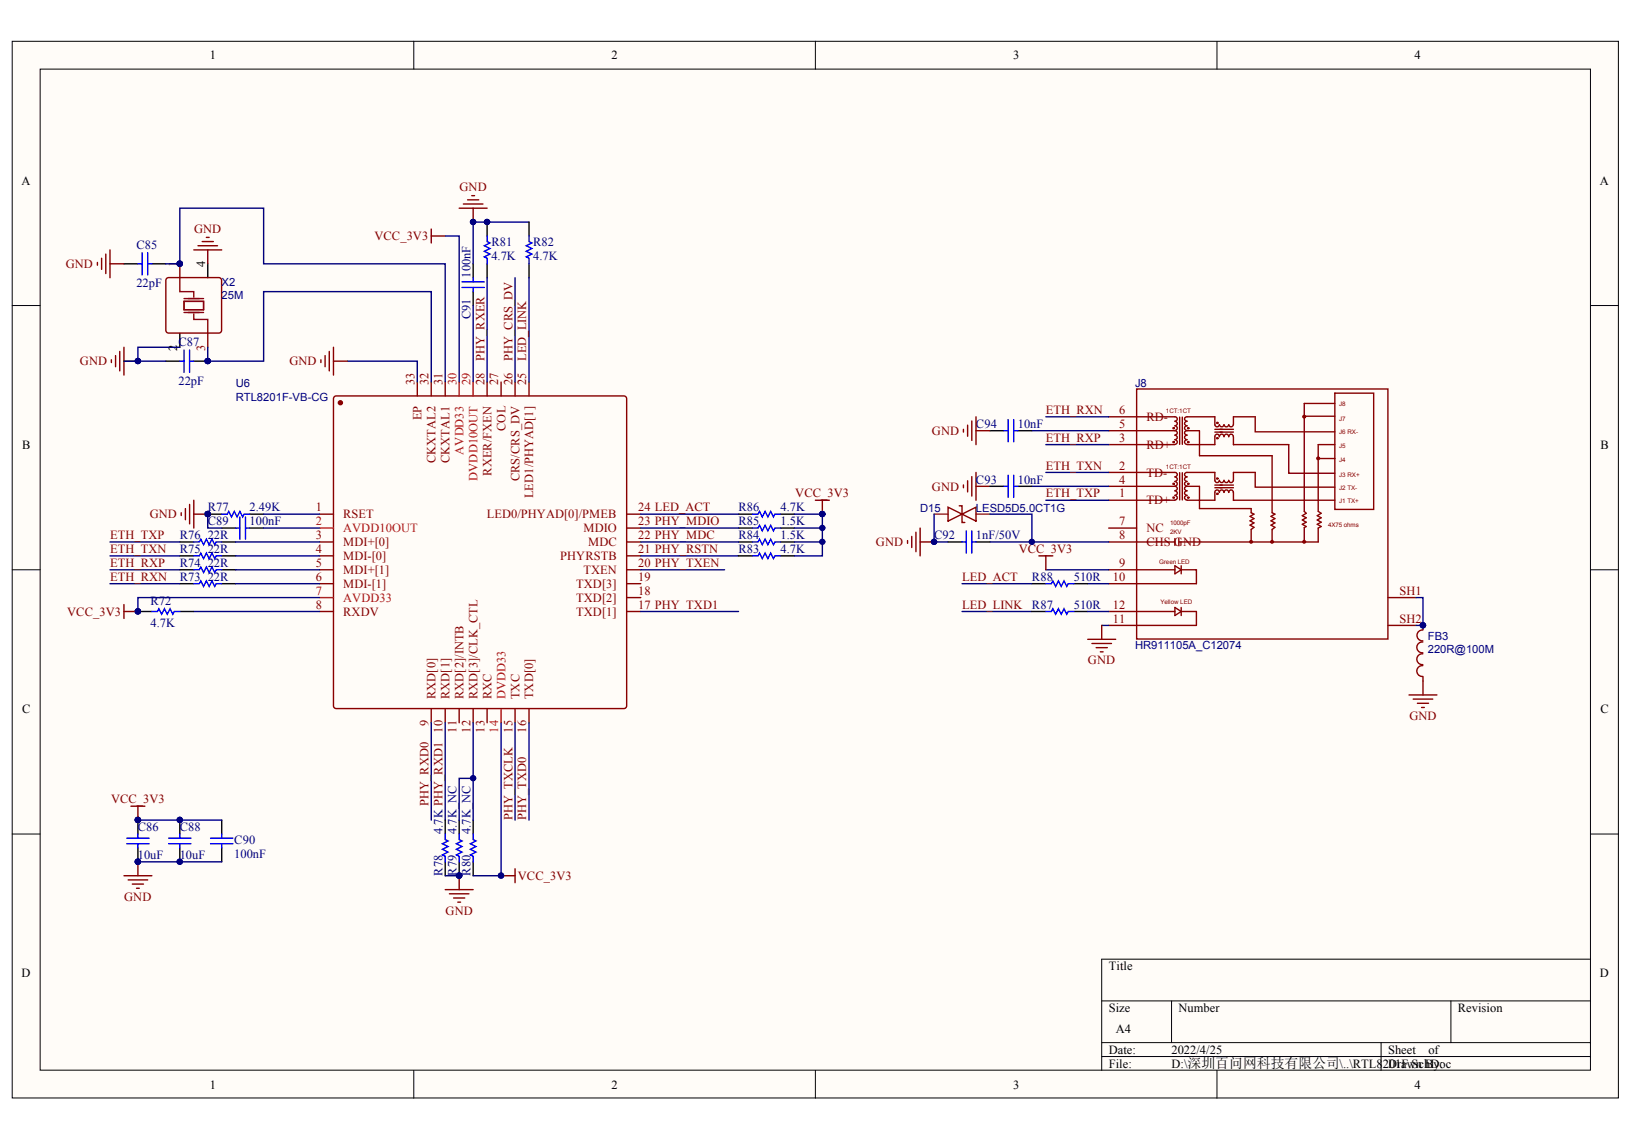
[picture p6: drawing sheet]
<svg xmlns="http://www.w3.org/2000/svg" width="288mm" height="202mm" viewBox="0 0 288 202" stroke-linecap="round" stroke-linejoin="round" font-family="sans-serif">
<defs><g id="words">
<g font-size="2.2">
<text x="37" y="10.5">1</text>
<text x="107.8" y="10.5">2</text>
<text x="178.6" y="10.5">3</text>
<text x="249.4" y="10.5">4</text>
<text x="3.8" y="32.5">A</text>
<text x="282" y="32.5">A</text>
<text x="36.2" y="47" transform="rotate(-90 36.2 47)">4</text>
<text x="31.2" y="61.8" transform="rotate(-90 31.2 61.8)">2</text>
<text x="3.9" y="79.1">B</text>
<text x="282.1" y="79.1">B</text>
<text x="3.9" y="125.7">C</text>
<text x="282.1" y="125.7">C</text>
<text x="3.8" y="172.3">D</text>
<text x="195.5" y="171">Title</text>
<text x="282" y="172.3">D</text>
<text x="195.5" y="178.4">Size</text>
<text x="207.7" y="178.4">Number</text>
<text x="257" y="178.4">Revision</text>
<text x="195.5" y="185.7">Date:</text>
<text x="196.7" y="182">A4</text>
<text x="206.5" y="185.7">2022/4/25</text>
<text x="244.7" y="185.7">Sheet</text>
<text x="251.8" y="185.7">of</text>
<text x="37" y="191.9">1</text>
<text x="107.8" y="191.9">2</text>
<text x="178.6" y="191.9">3</text>
<text x="195.5" y="188.2">File:</text>
<text x="206.5" y="188.2">D:\深圳百问网科技有限公司\..\RTL8201F.SchDoc</text>
<text x="244.7" y="188.2">Drawn By:</text>
<text x="249.4" y="191.9">4</text>
</g>
<g font-size="2.2" fill="#800000">
<text x="81" y="33.7">GND</text>
<text x="34.2" y="41.1">GND</text>
<text x="11.6" y="47.2">GND</text>
<text x="66" y="42.3">VCC_3V3</text>
<text x="14.1" y="64.4">GND</text>
<text x="51" y="64.4">GND</text>
<text x="85.4" y="63.6" transform="rotate(-90 85.4 63.6)">PHY_RXER</text>
<text x="90.3" y="63.6" transform="rotate(-90 90.3 63.6)">PHY_CRS_DV</text>
<text x="92.8" y="63.6" transform="rotate(-90 92.8 63.6)">LED_LINK</text>
<text x="164.3" y="76.7">GND</text>
<text x="184.4" y="77.9">ETH_RXP</text>
<text x="184.4" y="73">ETH_RXN</text>
<text x="184.4" y="82.8">ETH_TXN</text>
<text x="140.2" y="87.7">VCC_3V3</text>
<text x="164.3" y="86.5">GND</text>
<text x="184.4" y="87.7">ETH_TXP</text>
<text x="19.4" y="95.1">ETH_TXP</text>
<text x="26.4" y="91.3">GND</text>
<text x="19.4" y="97.5">ETH_TXN</text>
<text x="19.4" y="99.9">ETH_RXP</text>
<text x="154.4" y="96.3">GND</text>
<text x="179.6" y="97.5">VCC_3V3</text>
<text x="19.4" y="102.4">ETH_RXN</text>
<text x="169.6" y="107.3">LED_LINK</text>
<text x="169.6" y="102.4">LED_ACT</text>
<text x="11.9" y="108.5">VCC_3V3</text>
<text x="191.8" y="117.1">GND</text>
<text x="248.4" y="126.9">GND</text>
<text x="19.6" y="141.6">VCC_3V3</text>
<text x="75.6" y="142.1" transform="rotate(-90 75.6 142.1)">PHY_RXD0</text>
<text x="90.3" y="144.5" transform="rotate(-90 90.3 144.5)">PHY_TXCLK</text>
<text x="92.8" y="144.5" transform="rotate(-90 92.8 144.5)">PHY_TXD0</text>
<text x="91.3" y="155.1">VCC_3V3</text>
<text x="21.9" y="158.8">GND</text>
<text x="78.6" y="161.2">GND</text>
</g>
<g font-size="2.2" fill="#000080">
<text x="24" y="43.8">C85</text>
<text x="86.6" y="45.8">4.7K</text>
<text x="86.6" y="43.3">R81</text>
<text x="94" y="45.8">4.7K</text>
<text x="94" y="43.3">R82</text>
<text x="24" y="50.7">22pF</text>
<text x="82.9" y="49" transform="rotate(-90 82.9 49)">100nF</text>
<text x="82.9" y="56.3" transform="rotate(-90 82.9 56.3)">C91</text>
<text x="31.5" y="61">C87</text>
<text x="31.5" y="67.8">22pF</text>
<text x="172" y="75.4">C94</text>
<text x="179.4" y="75.4">10nF</text>
<text x="172" y="85.2">C93</text>
<text x="179.4" y="85.2">10nF</text>
<text x="31.7" y="95.1">R76</text>
<text x="36.6" y="90.1">R77</text>
<text x="36.6" y="92.6">C89</text>
<text x="36.6" y="95.1">22R</text>
<text x="44" y="90.1">2.49K</text>
<text x="44" y="92.6">100nF</text>
<text x="130.2" y="90.1">R86</text>
<text x="130.2" y="92.6">R85</text>
<text x="130.2" y="95.1">R84</text>
<text x="137.6" y="90.1">4.7K</text>
<text x="137.6" y="92.6">1.5K</text>
<text x="137.6" y="95.1">1.5K</text>
<text x="164.7" y="95.1">C92</text>
<text x="172" y="95.1">1nF/50V</text>
<text x="31.7" y="97.5">R75</text>
<text x="31.7" y="99.9">R74</text>
<text x="36.6" y="97.5">22R</text>
<text x="36.6" y="99.9">22R</text>
<text x="130.2" y="97.5">R83</text>
<text x="137.6" y="97.5">4.7K</text>
<text x="26.5" y="106.6">R72</text>
<text x="31.7" y="102.4">R73</text>
<text x="36.6" y="102.4">22R</text>
<text x="181.9" y="107.3">R87</text>
<text x="181.9" y="102.4">R88</text>
<text x="189.3" y="107.3">510R</text>
<text x="189.3" y="102.4">510R</text>
<text x="26.5" y="110.5">4.7K</text>
<text x="24.3" y="146.5">C86</text>
<text x="31.7" y="146.5">C88</text>
<text x="41.3" y="148.7">C90</text>
<text x="78" y="147" transform="rotate(-90 78 147)">4.7K PHY_RXD1</text>
<text x="80.5" y="147" transform="rotate(-90 80.5 147)">4.7K_NC</text>
<text x="82.9" y="147" transform="rotate(-90 82.9 147)">4.7K_NC</text>
<text x="24.3" y="151.4">10uF</text>
<text x="31.7" y="151.4">10uF</text>
<text x="41.3" y="151.2">100nF</text>
<text x="78" y="154.3" transform="rotate(-90 78 154.3)">R78</text>
<text x="80.5" y="154.3" transform="rotate(-90 80.5 154.3)">R79</text>
<text x="82.9" y="154.3" transform="rotate(-90 82.9 154.3)">R80</text>
</g>
<g font-size="2.2" fill="#800">
<text x="31.2" y="47" transform="rotate(-90 31.2 47)">1</text>
<text x="36.2" y="61.8" transform="rotate(-90 36.2 61.8)">3</text>
<text x="73.1" y="67.8" transform="rotate(-90 73.1 67.8)">33</text>
<text x="75.6" y="67.8" transform="rotate(-90 75.6 67.8)">32</text>
<text x="78" y="67.8" transform="rotate(-90 78 67.8)">31</text>
<text x="85.4" y="67.8" transform="rotate(-90 85.4 67.8)">28</text>
<text x="87.8" y="67.8" transform="rotate(-90 87.8 67.8)">27</text>
<text x="90.3" y="67.8" transform="rotate(-90 90.3 67.8)">26</text>
<text x="92.8" y="67.8" transform="rotate(-90 92.8 67.8)">25</text>
<text x="74.3" y="74.1" transform="rotate(-90 74.3 74.1)">EP</text>
<text x="89.1" y="76" transform="rotate(-90 89.1 76)">COL</text>
<text x="197.3" y="73">6</text>
<text x="197.3" y="75.4">5</text>
<text x="197.3" y="77.9">3</text>
<text x="202.1" y="74.2">RD-</text>
<text x="76.8" y="81.6" transform="rotate(-90 76.8 81.6)">CKXTAL2</text>
<text x="79.2" y="81.6" transform="rotate(-90 79.2 81.6)">CKXTAL1</text>
<text x="86.6" y="83.8" transform="rotate(-90 86.6 83.8)">RXER/FXEN</text>
<text x="197.3" y="82.8">2</text>
<text x="202.1" y="79.1">RD+</text>
<text x="91.5" y="84.8" transform="rotate(-90 91.5 84.8)">CRS/CRS_DV</text>
<text x="94" y="87.8" transform="rotate(-90 94 87.8)">LED1/PHYAD[1]</text>
<text x="197.3" y="87.7">1</text>
<text x="197.3" y="85.2">4</text>
<text x="202.1" y="88.9">TD+</text>
<text x="202.1" y="84">TD-</text>
<text x="55.7" y="90.1">1</text>
<text x="55.7" y="95.1">3</text>
<text x="60.5" y="91.3">RSET</text>
<text x="85.8" y="91.3">LED0/PHYAD[0]/PMEB</text>
<text x="102.9" y="93.8">MDIO</text>
<text x="112.5" y="95.1">22 PHY_MDC</text>
<text x="112.5" y="92.6">23 PHY_MDIO</text>
<text x="112.5" y="90.1">24 LED_ACT</text>
<text x="197.3" y="92.6">7</text>
<text x="197.3" y="95.1">8</text>
<text x="202.1" y="93.8">NC</text>
<text x="55.7" y="97.5">4</text>
<text x="55.7" y="99.9">5</text>
<text x="60.5" y="96.3">MDI+[0]</text>
<text x="60.5" y="98.7">MDI-[0]</text>
<text x="60.5" y="101.2">MDI+[1]</text>
<text x="98.8" y="98.7">PHYRSTB</text>
<text x="102.9" y="101.2">TXEN</text>
<text x="103.7" y="96.3">MDC</text>
<text x="112.5" y="99.9">20 PHY_TXEN</text>
<text x="112.5" y="97.5">21 PHY_RSTN</text>
<text x="197.3" y="99.9">9</text>
<text x="202.1" y="96.3">CHS GND</text>
<text x="55.7" y="102.4">6</text>
<text x="55.7" y="107.3">8</text>
<text x="60.5" y="103.6">MDI-[1]</text>
<text x="101.6" y="106.1">TXD[2]</text>
<text x="101.6" y="103.6">TXD[3]</text>
<text x="112.5" y="107.3">17 PHY_TXD1</text>
<text x="112.5" y="104.8">18</text>
<text x="112.5" y="102.4">19</text>
<text x="196.2" y="102.4">10</text>
<text x="196.2" y="107.3">12</text>
<text x="246.7" y="104.8">SH1</text>
<text x="60.5" y="108.5">RXDV</text>
<text x="101.6" y="108.5">TXD[1]</text>
<text x="196.2" y="109.7">11</text>
<text x="246.7" y="109.7">SH2</text>
<text x="76.8" y="123.2" transform="rotate(-90 76.8 123.2)">RXD[0]</text>
<text x="79.2" y="123.2" transform="rotate(-90 79.2 123.2)">RXD[1]</text>
<text x="81.7" y="123.2" transform="rotate(-90 81.7 123.2)">RXD[2]/INTB</text>
<text x="84.2" y="123.2" transform="rotate(-90 84.2 123.2)">RXD[3]/CLK_CTL</text>
<text x="86.6" y="123.2" transform="rotate(-90 86.6 123.2)">RXC</text>
<text x="91.5" y="123.2" transform="rotate(-90 91.5 123.2)">TXC</text>
<text x="94" y="123.2" transform="rotate(-90 94 123.2)">TXD[0]</text>
<text x="75.6" y="128" transform="rotate(-90 75.6 128)">9</text>
<text x="78" y="129.1" transform="rotate(-90 78 129.1)">10</text>
<text x="80.5" y="129.1" transform="rotate(-90 80.5 129.1)">11</text>
<text x="82.9" y="129.1" transform="rotate(-90 82.9 129.1)">12</text>
<text x="85.4" y="129.1" transform="rotate(-90 85.4 129.1)">13</text>
<text x="90.3" y="129.1" transform="rotate(-90 90.3 129.1)">15</text>
<text x="92.8" y="129.1" transform="rotate(-90 92.8 129.1)">16</text>
</g>
<g font-size="2.2" fill="#f00">
<text x="80.5" y="67.8" transform="rotate(-90 80.5 67.8)">30</text>
<text x="82.9" y="67.8" transform="rotate(-90 82.9 67.8)">29</text>
<text x="81.7" y="80.1" transform="rotate(-90 81.7 80.1)">AVDD33</text>
<text x="84.2" y="84.7" transform="rotate(-90 84.2 84.7)">DVDD10OUT</text>
<text x="55.7" y="92.6">2</text>
<text x="60.5" y="93.8">AVDD10OUT</text>
<text x="55.7" y="104.8">7</text>
<text x="60.5" y="106.1">AVDD33</text>
<text x="89.1" y="123.2" transform="rotate(-90 89.1 123.2)">DVDD33</text>
<text x="87.8" y="129.1" transform="rotate(-90 87.8 129.1)">14</text>
</g>
<g font-size="2" fill="#000080">
<text x="39.1" y="50.5">X2</text>
<text x="39.1" y="52.7">25M</text>
<text x="41.6" y="68.2">U6</text>
<text x="41.6" y="70.6">RTL8201F-VB-CG</text>
<text x="200.1" y="68.2">J8</text>
<text x="162.2" y="90.2">D15</text>
<text x="172" y="90.2">LESD5D5.0CT1G</text>
<text x="251.7" y="112.8">FB3</text>
<text x="200.1" y="114.4">HR911105A_C12074</text>
<text x="251.7" y="115">220R@100M</text>
</g>
<g font-size="1.1" fill="#800">
<text x="236.1" y="71.6">J8</text>
<text x="205.5" y="72.9">1CT:1CT</text>
<text x="236.1" y="74.1">J7</text>
<text x="236.1" y="76.5">J6 RX-</text>
<text x="205.5" y="82.7">1CT:1CT</text>
<text x="236.1" y="79">J5</text>
<text x="236.1" y="81.5">J4</text>
<text x="236.1" y="84.1">J3 RX+</text>
<text x="236.1" y="86.4">J2 TX-</text>
<text x="236.1" y="88.6">J1 TX+</text>
<text x="206.3" y="92.5">1000pF</text>
<text x="206.3" y="94.2">2KV</text>
<text x="234.1" y="92.9">4X75 ohms</text>
<text x="204.3" y="99.3">Green LED</text>
<text x="204.6" y="106.4">Yellow LED</text>
</g>
</g></defs>
<g fill="#fffcf8" stroke="#000" stroke-width=".18">
<path d="M2.2 7.3h283.1v186.2h-283.1z"/>
<path d="M7.1 12.2h273.3v176.4h-273.3z"/>
</g>
<g fill="none" stroke="#000" stroke-width=".18">
<path d="M72.9 7.3v4.9M143.7 7.3v4.9M214.5 7.3v4.9M2.2 53.8h4.9M280.4 53.8h4.9M2.2 100.4h4.9M280.4 100.4h4.9M2.2 147h4.9M280.4 147h4.9M194.2 176.4h86.2M206.5 176.4v7.3M255.8 176.4v7.3"/>
<path d="M280.4 169h-86.2v19.6M72.9 188.6v5M143.7 188.6v5M194.2 183.7h86.2M194.2 186.2h86.2M214.5 188.6v5M243.5 183.7v4.9"/>
</g>
<g fill="none" stroke="#800" stroke-width=".25">
<path d="M29.3 49.2l.4-.3 9.1 .1 .3 .4-.1 9.1-.4 .2-9.1-.1-.3-.4zM31.7 46.5v2.4M36.6 58.7v2.5M58.9 70l.4-.2h50.7l.4 .2 .1 54.4-.3 .4-50.9 .1-.4-.3zM73.6 67.3v2.5M76 67.3v2.5M78.5 67.3v2.5M85.9 67.3v2.5M88.3 67.3v2.5M90.8 67.3v2.5M93.3 67.3v2.5M195.4 73.5h11.7a.38 .38 0 0 1 .4 .3 .38 .38 0 0 1-.4 .4"/>
<path d="M195.4 75.9h11.7a.38 .38 0 0 1 .4 .4 .38 .38 0 0 1-.4 .4M195.4 78.4h11.7M200.4 68.6h44.3v44h-44.3zM207.1 75a.4 .4 0 0 1 .4 .5 .4 .4 0 0 1-.4 .4M207.1 77.5a.4 .4 0 0 1 .4 .4 .4 .4 0 0 1-.4 .4M207.1 74.3a.38 .38 0 0 1 .4 .3 .38 .38 0 0 1-.4 .4M207.1 76.7a.38 .38 0 0 1 .4 .4 .38 .38 0 0 1-.4 .4M208 73.5v4.8M208.4 73.5v4.8M209.2 74.2a.38 .38 0 0 1-.4-.4 .38 .38 0 0 1 .5-.3h4.9v1.3a.39 .39 0 0 0 .3 .4 .39 .39 0 0 0 .4-.3M209.3 74.3a.38 .38 0 0 0-.5 .3 .38 .38 0 0 0 .4 .4M209.3 76.7a.38 .38 0 0 0-.5 .4 .38 .38 0 0 0 .4 .4"/>
<path d="M209.3 75.1a.4 .4 0 0 0-.5 .3 .4 .4 0 0 0 .4 .5M209.3 77.5a.4 .4 0 0 0-.5 .4 .4 .4 0 0 0 .4 .4M211.4 75.9h-2.1a.38 .38 0 0 0-.5 .4 .38 .38 0 0 0 .4 .4M211.4 75.9v4.4h12.9v10.1l.4 .2-.6 .4 .6 .4-.6 .4 .6 .4-.6 .3 .6 .4-.4 .4v2.2M214.2 76.2h3.2M214.2 75.7h3.2M214.9 77a.39 .39 0 0 0-.4-.5 .39 .39 0 0 0-.3 .5v1.4h-4.9M217.4 77a.39 .39 0 0 0-.4-.5 .39 .39 0 0 0-.4 .5 .42 .42 0 0 0-.4-.5 .42 .42 0 0 0-.4 .5 .41 .41 0 0 0-.4-.5 .41 .41 0 0 0-.4 .5M217.4 74.9a.39 .39 0 0 1-.4 .3 .39 .39 0 0 1-.4-.3 .42 .42 0 0 1-.4 .3 .42 .42 0 0 1-.4-.3 .41 .41 0 0 1-.4 .3 .41 .41 0 0 1-.4-.3M217.4 74.8v-1.3h3.9v2.6h14M217.4 78.4h9.8v5h8.1M217.4 77l.1 1.4"/>
<path d="M229.9 73.4h5.4M235.3 69.3h6.9v20.5h-6.9zM235.3 78.4h-2.9v11.7l.5 .4-.7 .4 .7 .3-.7 .4 .7 .4-.7 .4 .7 .4-.5 .3v2.4h-24.6M235.3 71.1h-5.4v19l.4 .4-.7 .4 .7 .3-.7 .4 .7 .4-.7 .4 .7 .4-.4 .2v2.5M56.3 90.6h2.5M56.3 95.5h2.5M56.3 98h2.5M110.5 90.6h2.5M110.5 95.5h2.5M110.5 98h2.5M110.5 93.1h2.5M167.1 89.4l2.5 1.2-2.5 1.2z"/>
<path d="M169.1 89.1h.5v3h.5M169.6 90.6l2.5-1.2v2.4zM195.4 83.3h11.7a.38 .38 0 0 1 .4 .3 .38 .38 0 0 1-.4 .4M195.4 85.7h11.7a.38 .38 0 0 1 .4 .4 .38 .38 0 0 1-.4 .4M195.4 95.5h11.7M195.4 93.1h5M195.4 88.2h11.7M207.1 94.9v1.2M207.1 99.7l1.1 .7-1.1 .7zM207.1 84.9a.39 .39 0 0 1 .4 .4 .39 .39 0 0 1-.4 .4M207.1 87.3a.39 .39 0 0 1 .4 .4 .39 .39 0 0 1-.4 .4M207.1 84.1a.38 .38 0 0 1 .4 .3 .38 .38 0 0 1-.4 .4"/>
<path d="M207.1 86.5a.38 .38 0 0 1 .4 .4 .38 .38 0 0 1-.4 .4M207.8 94.9v1.2M208 83.3v4.8M208.2 99.7v1.4M208.4 83.3v4.8M209.2 84a.38 .38 0 0 1-.4-.4 .38 .38 0 0 1 .5-.3h4.9v1.4a.39 .39 0 0 0 .3 .3 .39 .39 0 0 0 .4-.3M209.3 84.1a.38 .38 0 0 0-.5 .3 .38 .38 0 0 0 .4 .4M209.3 84.9a.39 .39 0 0 0-.5 .4 .39 .39 0 0 0 .4 .4M209.3 86.5a.38 .38 0 0 0-.5 .4 .38 .38 0 0 0 .4 .4M209.3 87.3a.39 .39 0 0 0-.5 .4 .39 .39 0 0 0 .4 .4M211.4 85.7h-2.1a.38 .38 0 0 0-.5 .4 .38 .38 0 0 0 .4 .4M211.4 85.7v3.9h9.2v.8l.4 .2-.6 .4 .6 .4-.6 .4 .6 .4-.6 .3 .6 .4-.4 .4v2.2"/>
<path d="M214.2 86.8v1.4h-4.9M214.2 86h3.2M214.2 85.5h3.2M214.9 86.8a.39 .39 0 0 0-.4-.5 .39 .39 0 0 0-.3 .5M215 84.7a.41 .41 0 0 0 .4 .3 .41 .41 0 0 0 .4-.3 .42 .42 0 0 0 .4 .3 .42 .42 0 0 0 .4-.3 .39 .39 0 0 0 .4 .3 .39 .39 0 0 0 .4-.3M217.4 86.8a.39 .39 0 0 0-.4-.5 .39 .39 0 0 0-.4 .5 .42 .42 0 0 0-.4-.5 .42 .42 0 0 0-.4 .5 .41 .41 0 0 0-.4-.5 .41 .41 0 0 0-.4 .5M217.4 86.8l.1 1.4M217.4 84.7v-1.4h3.9v2.6h14M217.4 88.2h17.9M232.4 80.8h2.9M56.3 100.4h2.5M56.3 102.9h2.5"/>
<path d="M56.3 107.8h2.5M110.5 100.4h2.5M110.5 102.9h2.5M110.5 107.8h2.5M110.5 105.3h2.5M195.4 100.4h11.7M195.4 107.8h11.7M207.1 107.1l1.1 .7-1.1 .7zM208.2 100.4h2.7v2.5h-15.5M208.2 107.8h2.7v2.4h-15.5M208.2 107.1v1.4M244.7 105.3h4.9"/>
<path d="M244.7 110.2h4.9M250.8 117.3a.96 .96 0 0 0-1 1 .96 .96 0 0 0 1 .9M250.8 115.2a.96 .96 0 0 0-1 1 .96 .96 0 0 0 1 .9M250.8 111a.96 .96 0 0 0-1 1 .96 .96 0 0 0 1 .9M250.8 113.1a.96 .96 0 0 0-1 1 .96 .96 0 0 0 1 .9M250.8 110.2v.8M250.8 119.3v.7M76 124.9v2.5M78.5 124.9v2.5M80.9 124.9v2.5M83.4 124.9v2.5M85.9 124.9v2.5"/>
<path d="M90.8 124.9v2.5M93.3 124.9v2.5"/>
</g>
<g fill="#800" stroke="#800" stroke-width=".25">
<circle cx="60" cy="71" r=".35"/>
<circle cx="229.9" cy="73.4" r=".23"/>
<circle cx="232.4" cy="80.8" r=".23"/>
<circle cx="224.2" cy="95.5" r=".23"/>
<circle cx="229.9" cy="95.5" r=".23"/>
<circle cx="209.5" cy="75.5" r=".11"/>
<circle cx="206.9" cy="75.5" r=".11"/>
<circle cx="206.9" cy="77.9" r=".11"/>
<circle cx="209.5" cy="77.9" r=".11"/>
<circle cx="206.9" cy="85.3" r=".11"/>
<circle cx="206.9" cy="87.7" r=".11"/>
<circle cx="209.5" cy="85.3" r=".11"/>
<circle cx="209.5" cy="87.7" r=".11"/>
<circle cx="214.6" cy="74.5" r=".11"/>
<circle cx="214.6" cy="77.2" r=".11"/>
<circle cx="214.6" cy="84.3" r=".11"/>
<circle cx="214.6" cy="87" r=".11"/>
<circle cx="220.6" cy="95.5" r=".23"/>
</g>
<path d="M80.9 67.3v2.5M83.4 67.3v2.5M56.3 93.1h2.5M56.3 105.3h2.5M88.3 124.9v2.5" fill="none" stroke="#f00" stroke-width=".25"/>
<g fill="none" stroke="#000" stroke-width=".25">
<path d="M85.9 39.1v2.5M93.3 39.1v2.5M21.8 46.5h2.5M26.8 46.5h2.4M31.7 58.7v2.5M36.6 46.5v2.4M83.4 46.5v2.4M83.4 51.4v2.4M85.9 46.5v2.4M93.3 46.5v2.4M29.2 63.7h2.5M34.2 63.7h2.4"/>
<path d="M174.5 75.9h2.5M179.4 75.9h2.5M31.7 98h2.5M31.7 95.5h2.5M36.6 90.6h2.5M39.1 93.1h2.4M39.1 98h2.4M39.1 95.5h2.4M44 90.6h2.5M44 93.1h2.5M130.2 90.6h2.5M130.2 93.1h2.5"/>
<path d="M130.2 98h2.5M130.2 95.5h2.5M137.6 90.6h2.4M137.6 93.1h2.4M137.6 98h2.4M137.6 95.5h2.4M167.1 95.5h2.5M172.1 95.5h2.4M174.5 85.7h2.5M179.4 85.7h2.5M24.3 107.8h2.5M31.7 107.8h2.5"/>
<path d="M31.7 100.4h2.5M31.7 102.9h2.5M39.1 100.4h2.4M39.1 102.9h2.4M181.9 107.8h2.5M181.9 102.9h2.5M189.3 107.8h2.4M189.3 102.9h2.4M24.3 144.5v2.5M24.3 149.4v2.5M31.7 144.5v2.5M31.7 149.4v2.5"/>
<path d="M39.1 144.5v2.5M39.1 149.4v2.5M78.5 144.5v2.5M78.5 151.9v2.4M80.9 144.5v2.5M80.9 151.9v2.4M83.4 144.5v2.5M83.4 151.9v2.4"/>
</g>
<g fill="none" stroke="#00f" stroke-width=".25">
<path d="M24.3 46.5h.8M25.1 44.5v4M26 44.5v4M26 46.5h.8M81.4 50.7h4M81.4 49.7h4M83.4 48.9v.8M83.4 50.7v.7M85.9 41.6v1l.5 .2-1 .5 1 .5-1 .5 1 .5-1 .5 .5 .2v1M93.3 41.6v1l.4 .2-.9 .5 .9 .5-.9 .5 .9 .5-.9 .5 .5 .2v1M31.7 63.7h.7M32.4 61.7v3.9"/>
<path d="M33.4 61.7v3.9M33.4 63.7h.8M177 75.9h.7M177.7 73.9v4M178.7 73.9v4M178.7 75.9h.7M34.2 95.5h.9l.3-.5 .5 1 .5-1 .5 1 .5-1 .5 1 .2-.5h1M34.2 98h.9l.3-.5 .5 1 .5-1 .5 1 .5-1 .5 1 .2-.5h1M39.1 90.6h1l.2-.5 .5 1 .5-1 .5 1 .5-1 .5 1 .2-.5h1M41.5 93.1h.8M42.3 91.1v3.9M43.3 91.1v3.9"/>
<path d="M43.3 93.1h.7M132.7 90.6h.9l.3-.5 .5 1 .5-1 .5 1 .5-1 .4 1 .3-.5h1M132.7 98h.9l.3-.5 .5 1 .5-1 .5 1 .5-1 .4 1 .3-.5h1M132.7 93.1h.9l.3-.5 .5 1 .5-1 .5 1 .5-1 .4 1 .3-.5h1M132.7 95.5h.9l.3-.5 .5 1 .5-1 .5 1 .5-1 .4 1 .3-.5h1M169.6 95.5h.7M170.3 93.6v3.9M171.3 93.6v3.9M171.3 95.5h.8M177 85.7h.7M177.7 83.7v4M178.7 83.7v4"/>
<path d="M178.7 85.7h.7M26.8 107.8h1l.2-.5 .5 1 .5-1 .5 1 .5-1 .5 1 .2-.5h1M34.2 100.4h.9l.3-.5 .5 1 .5-1 .5 1 .5-1 .5 1 .2-.5h1M34.2 102.9h.9l.3-.5 .5 1 .5-1 .5 1 .5-1 .5 1 .2-.5h1M184.4 107.8h.9l.3-.5 .5 1 .5-1 .5 1 .5-1 .5 1 .2-.5h1M184.4 102.9h.9l.3-.5 .5 1 .5-1 .5 1 .5-1 .5 1 .2-.5h1M22.3 147.7h4M22.3 148.7h4M24.3 147v.7M24.3 148.7v.7M29.7 147.7h4M29.7 148.7h4"/>
<path d="M31.7 147v.7M31.7 148.7v.7M37.1 147.7h4M37.1 148.7h4M39.1 147v.7M39.1 148.7v.7M78.5 147v1l.5 .2-1 .5 1 .5-1 .5 1 .5-1 .5 .5 .2v1M80.9 147v1l.5 .2-.9 .5 .9 .5-.9 .5 .9 .5-.9 .5 .4 .2v1M83.4 147v1l.5 .2-1 .5 1 .5-1 .5 1 .5-1 .5 .5 .2v1"/>
</g>
<g fill="none" stroke="#000080" stroke-width=".25">
<path d="M93.3 39.1h-9.9v7.4M29.2 46.5h2.5v-9.8h14.8v9.8h32v20.8M78.5 41.6h2.4v25.7M83.4 53.8v13.5M85.9 48.9v18.4M90.8 48.9v18.4M93.3 48.9v18.4M21.8 63.7h2.5M31.7 61.2h-7.4v2.5h4.9M36.6 61.2v2.5h9.9v-12.3h29.5v15.9M61.2 63.7h12.4v3.6M181.9 75.9h13.5"/>
<path d="M184.4 73.5h11M184.4 78.4h11M19.4 95.5h12.3M19.4 98h12.3M36.6 90.6v2.5h2.5M41.5 95.5h14.8M41.5 98h14.8M46.5 93.1h9.8M46.5 90.6h9.8M113 95.5h17.2M113 93.1h17.2M113 90.6h17.2"/>
<path d="M113 98h17.2M140 90.6h5v7.4h-5M140 95.5h5M140 93.1h5M164.7 90.6v4.9h2.4M174.5 90.6h7.4v4.9M174.5 95.5h20.9M181.9 85.7h13.5M184.4 83.3h11M184.4 88.2h11M19.4 102.9h12.3M19.4 100.4h12.3"/>
<path d="M34.2 107.8h22.1M41.5 102.9h14.8M41.5 100.4h14.8M56.3 105.3h-32v2.5M113 100.4h14.7M113 107.8h17.2M169.6 102.9h12.3M169.6 107.8h12.3M184.4 100.4h11M191.7 102.9h3.7M191.7 107.8h3.7M194.2 110.2h1.2"/>
<path d="M249.6 105.3h1.2v4.9h-1.2M76 127.4v17.1M78.5 127.4v17.1M83.4 137.2h-2.5v7.3M83.4 127.4v17.1M88.3 127.4v26.9h-4.9M90.8 127.4v17.1M93.3 127.4v17.1M24.3 144.5h14.8M24.3 151.9h14.8M78.5 154.3h2.4"/>
</g>
<g fill="none" stroke="#800000" stroke-width=".25">
<path d="M80.9 36.7h5M81.7 36h3.4M82.4 35.2h2M83.2 34.5h.5M83.4 36.7v2.4M17.2 46.2v.5M17.9 45.5v2M18.6 44.8v3.4M19.4 44v4.9M19.4 46.5h2.4M34.2 44h4.9M34.9 43.3h3.4"/>
<path d="M35.6 42.6h2M36.4 41.8h.5M36.6 44v2.5M76 40.4v2.4M76 41.6h2.5M19.6 63.4v.5M20.4 62.7v1.9M21.1 61.9v3.5M21.8 61.2v4.9M21.8 63.7h2.5M56.6 63.4v.5M57.3 62.7v1.9"/>
<path d="M58 61.9v3.5M58.8 63.7h2.4M58.8 61.2v4.9M169.8 75.7v.5M170.6 74.9v2M171.3 74.2v3.4M172.1 73.5v4.9M172.1 75.9h2.4M31.9 90.4v.5M32.7 89.6v2M33.4 88.9v3.4M34.2 88.2v4.9"/>
<path d="M34.2 90.6h2.4M143.7 88.2h2.5M145 88.2v2.4M160 95.3v.5M160.7 94.5v2M161.5 93.8v3.4M162.2 93.1v4.9M162.2 95.5h2.5M169.8 85.5v.5M170.6 84.7v2M171.3 84v3.4M172.1 83.3v4.9"/>
<path d="M172.1 85.7h2.4M183.1 98h2.5M184.4 98v2.4M21.8 106.5v2.5M21.8 107.8h2.5M191.7 112.7h5M192.5 113.4h3.4M193.2 114.1h2M194 114.9h.5M194.2 110.2v2.5M248.4 122.5h4.9M249.1 123.2h3.5"/>
<path d="M249.9 123.9h1.9M250.6 124.7h.5M250.8 120v2.5M21.8 154.3h5M22.6 155.1h3.4M23.1 142.1h2.4M23.3 155.8h2M24.1 156.5h.5M24.3 142.1v2.4M24.3 151.9v2.4M78.5 156.8h4.9M79.2 157.5h3.5"/>
<path d="M80 158.3h1.9M80.7 159h.5M80.9 154.3v2.5M88.3 154.3h2.5M90.8 153.1v2.5"/>
</g>
<g fill="#000080" stroke="#000080" stroke-width=".18">
<circle cx="250.8" cy="110.2" r=".47"/>
<circle cx="31.7" cy="46.5" r=".47"/>
<circle cx="36.6" cy="63.6" r=".47"/>
<circle cx="24.3" cy="63.6" r=".47"/>
<circle cx="36.6" cy="90.6" r=".47"/>
<circle cx="83.4" cy="39.1" r=".47"/>
<circle cx="85.9" cy="39.1" r=".47"/>
<circle cx="145" cy="90.6" r=".47"/>
<circle cx="88.3" cy="154.3" r=".47"/>
<circle cx="80.9" cy="154.3" r=".47"/>
<circle cx="83.4" cy="137.1" r=".48"/>
<circle cx="24.3" cy="107.7" r=".47"/>
<circle cx="31.7" cy="151.9" r=".47"/>
<circle cx="31.7" cy="144.5" r=".48"/>
<circle cx="24.3" cy="151.9" r=".47"/>
<circle cx="24.3" cy="144.5" r=".48"/>
<circle cx="164.7" cy="95.5" r=".47"/>
<circle cx="181.9" cy="95.5" r=".47"/>
<circle cx="145" cy="95.5" r=".47"/>
<circle cx="145" cy="93" r=".47"/>
</g>
<path d="M31.7 48.9v2.5h2.5v1M32.4 53.1h3.5v1.5h-3.5zM32.4 52.6h3.5M32.4 55.1h3.5M34.2 55.3v1h2.4v2.4" fill="none" stroke="#801" stroke-width=".25"/>
<path d="M164.7 90.6h2.4M172.1 90.6h2.4" fill="none" stroke="#8d2323" stroke-width=".25"/>
<use href="#words"/>
</svg>
